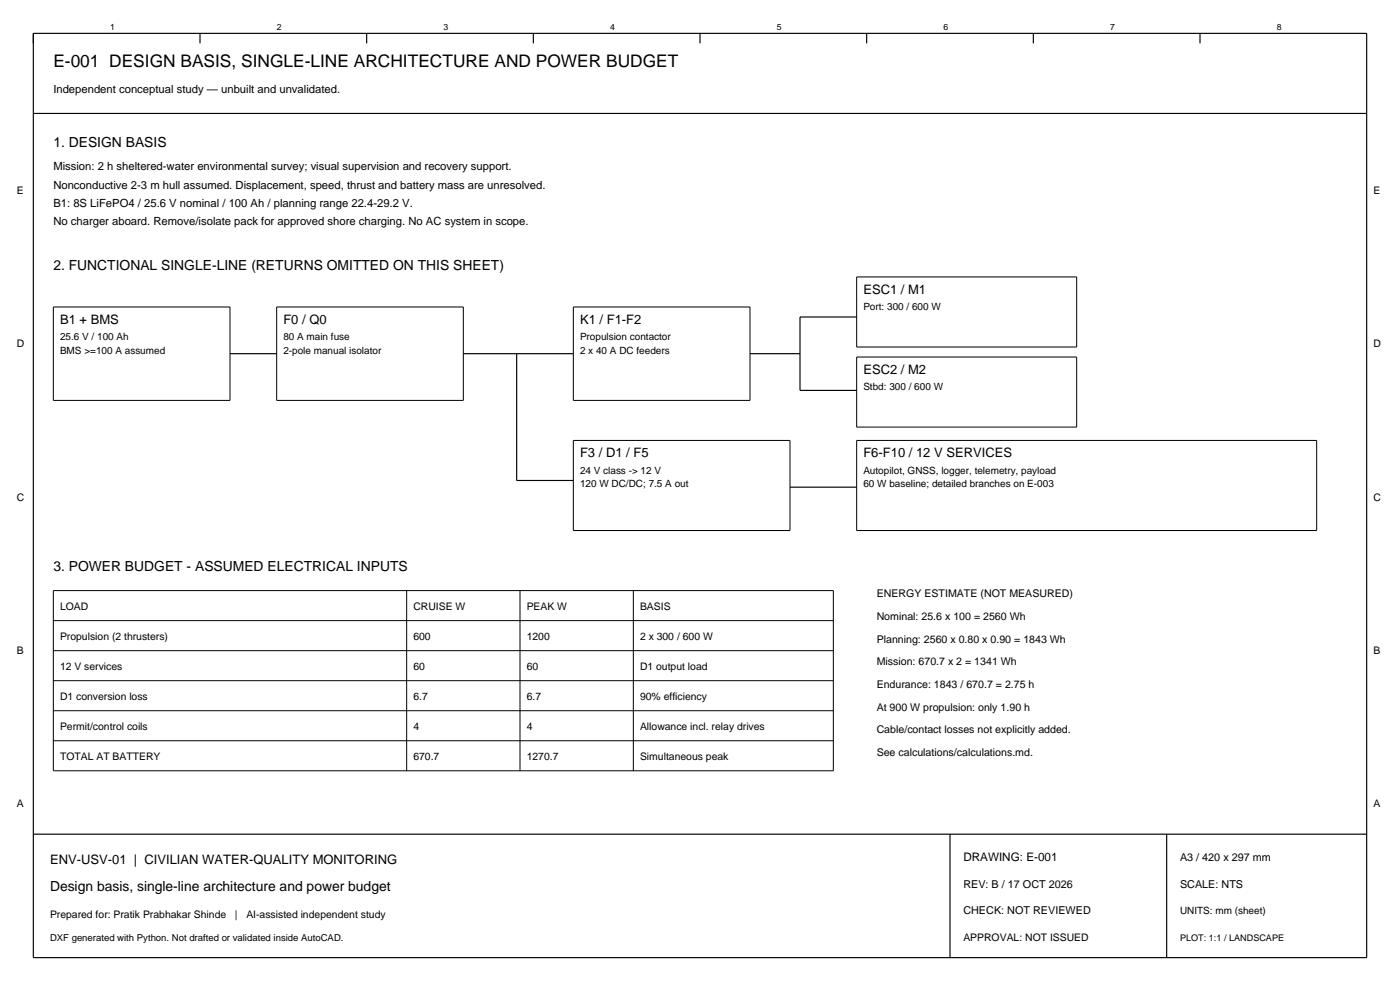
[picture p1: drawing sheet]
<svg xmlns="http://www.w3.org/2000/svg" width="420mm" height="297mm" viewBox="0 0 420 297" stroke-linecap="round" stroke-linejoin="round" font-family="sans-serif">
<defs><g id="words">
<text font-size="5.2" x="16" y="20">E-001 DESIGN BASIS, SINGLE-LINE ARCHITECTURE AND POWER BUDGET</text>
<g font-size="4.2">
<text x="16" y="44">1. DESIGN BASIS</text>
<text x="16" y="81">2. FUNCTIONAL SINGLE-LINE (RETURNS OMITTED ON THIS SHEET)</text>
<text x="16" y="171">3. POWER BUDGET - ASSUMED ELECTRICAL INPUTS</text>
<text x="15" y="267">Design basis, single-line architecture and power budget</text>
</g>
<g font-size="3.9">
<text x="259" y="88">ESC1 / M1</text>
<text x="18" y="97">B1 + BMS</text>
<text x="85" y="97">F0 / Q0</text>
<text x="174" y="97">K1 / F1-F2</text>
<text x="259" y="112">ESC2 / M2</text>
<text x="174" y="137">F3 / D1 / F5</text>
<text x="259" y="137">F6-F10 / 12 V SERVICES</text>
<text x="15" y="259">ENV-USV-01 | CIVILIAN WATER-QUALITY MONITORING</text>
</g>
<text font-size="3.5" x="289" y="258">DRAWING: E-001</text>
<g font-size="3.4">
<text x="16" y="28">Independent conceptual study — unbuilt and unvalidated.</text>
<text x="16" y="51">Mission: 2 h sheltered-water environmental survey; visual supervision and recovery support.</text>
<text x="16" y="56.5">Nonconductive 2-3 m hull assumed. Displacement, speed, thrust and battery mass are unresolved.</text>
<text x="16" y="62">B1: 8S LiFePO4 / 25.6 V nominal / 100 Ah / planning range 22.4-29.2 V.</text>
<text x="16" y="67.5">No charger aboard. Remove/isolate pack for approved shore charging. No AC system in scope.</text>
</g>
<g font-size="3.3">
<text x="354" y="258">A3 / 420 x 297 mm</text>
<text x="289" y="266">REV: B / 17 OCT 2026</text>
<text x="354" y="266">SCALE: NTS</text>
<text x="289" y="274">CHECK: NOT REVIEWED</text>
</g>
<g font-size="3.2">
<text x="263" y="179">ENERGY ESTIMATE (NOT MEASURED)</text>
<text x="263" y="185.8">Nominal: 25.6 x 100 = 2560 Wh</text>
<text x="263" y="192.6">Planning: 2560 x 0.80 x 0.90 = 1843 Wh</text>
<text x="263" y="199.4">Mission: 670.7 x 2 = 1341 Wh</text>
<text x="263" y="206.2">Endurance: 1843 / 670.7 = 2.75 h</text>
<text x="263" y="213">At 900 W propulsion: only 1.90 h</text>
<text x="263" y="219.8">Cable/contact losses not explicitly added.</text>
<text x="263" y="226.6">See calculations/calculations.md.</text>
</g>
<g font-size="3.1">
<text x="5" y="58">E</text>
<text x="412" y="58">E</text>
<text x="5" y="104">D</text>
<text x="412" y="104">D</text>
<text x="5" y="150">C</text>
<text x="412" y="150">C</text>
<text x="18" y="182.8">LOAD</text>
<text x="124" y="182.8">CRUISE W</text>
<text x="158" y="182.8">PEAK W</text>
<text x="192" y="182.8">BASIS</text>
<text x="18" y="191.8">Propulsion (2 thrusters)</text>
<text x="124" y="191.8">600</text>
<text x="158" y="191.8">1200</text>
<text x="192" y="191.8">2 x 300 / 600 W</text>
<text x="5" y="196">B</text>
<text x="412" y="196">B</text>
<text x="18" y="200.8">12 V services</text>
<text x="124" y="200.8">60</text>
<text x="158" y="200.8">60</text>
<text x="192" y="200.8">D1 output load</text>
<text x="18" y="209.8">D1 conversion loss</text>
<text x="124" y="209.8">6.7</text>
<text x="158" y="209.8">6.7</text>
<text x="192" y="209.8">90% efficiency</text>
<text x="18" y="218.8">Permit/control coils</text>
<text x="124" y="218.8">4</text>
<text x="158" y="218.8">4</text>
<text x="192" y="218.8">Allowance incl. relay drives</text>
<text x="18" y="227.8">TOTAL AT BATTERY</text>
<text x="124" y="227.8">670.7</text>
<text x="158" y="227.8">1270.7</text>
<text x="192" y="227.8">Simultaneous peak</text>
<text x="5" y="242">A</text>
<text x="412" y="242">A</text>
<text x="15" y="275">Prepared for: Pratik Prabhakar Shinde</text>
<text x="70.5" y="275">|</text>
<text x="73.9" y="275">AI-assisted independent study</text>
<text x="289" y="282">APPROVAL: NOT ISSUED</text>
</g>
<g font-size="3">
<text x="259" y="93">Port: 300 / 600 W</text>
<text x="18" y="102">25.6 V / 100 Ah</text>
<text x="85" y="102">80 A main fuse</text>
<text x="174" y="102">Propulsion contactor</text>
<text x="18" y="106">BMS &gt;=100 A assumed</text>
<text x="85" y="106">2-pole manual isolator</text>
<text x="174" y="106">2 x 40 A DC feeders</text>
<text x="259" y="117">Stbd: 300 / 600 W</text>
<text x="174" y="142">24 V class -&gt; 12 V</text>
<text x="259" y="142">Autopilot, GNSS, logger, telemetry, payload</text>
<text x="174" y="146">120 W DC/DC; 7.5 A out</text>
<text x="259" y="146">60 W baseline; detailed branches on E-003</text>
<text x="354" y="274">UNITS: mm (sheet)</text>
</g>
<text font-size="2.9" x="15" y="282">DXF generated with Python. Not drafted or validated inside AutoCAD.</text>
<text font-size="2.7" x="354" y="282">PLOT: 1:1 / LANDSCAPE</text>
<g font-size="2.6">
<text x="33" y="9">1</text>
<text x="83" y="9">2</text>
<text x="133" y="9">3</text>
<text x="183" y="9">4</text>
<text x="233" y="9">5</text>
<text x="283" y="9">6</text>
<text x="333" y="9">7</text>
<text x="383" y="9">8</text>
</g>
</g></defs>
<g fill="none" stroke="#000" stroke-width=".35">
<path d="M10 10h400v277h-400zM60 10v3M110 10v3M160 10v3M210 10v3M260 10v3M310 10v3M360 10v3M10 34h400M257 95h-17v22h17M69 106h14M139 106h33"/>
<path d="M155 106v38h17M225 106h15M237 146h20M10 250h400M285 250v37M350 250v37"/>
</g>
<g fill="none" stroke="#000" stroke-width=".3">
<path d="M16 92h53v28h-53zM83 92h56v28h-56zM172 92h53v28h-53zM257 83h66v21h-66zM257 107h66v21h-66zM172 132h65v27h-65zM257 132h138v27h-138zM16 177h234v54h-234zM122 177v54M156 177v54M190 177v54M16 186h234"/>
<path d="M16 195h234M16 204h234M16 213h234M16 222h234"/>
</g>
<use href="#words"/>
</svg>
